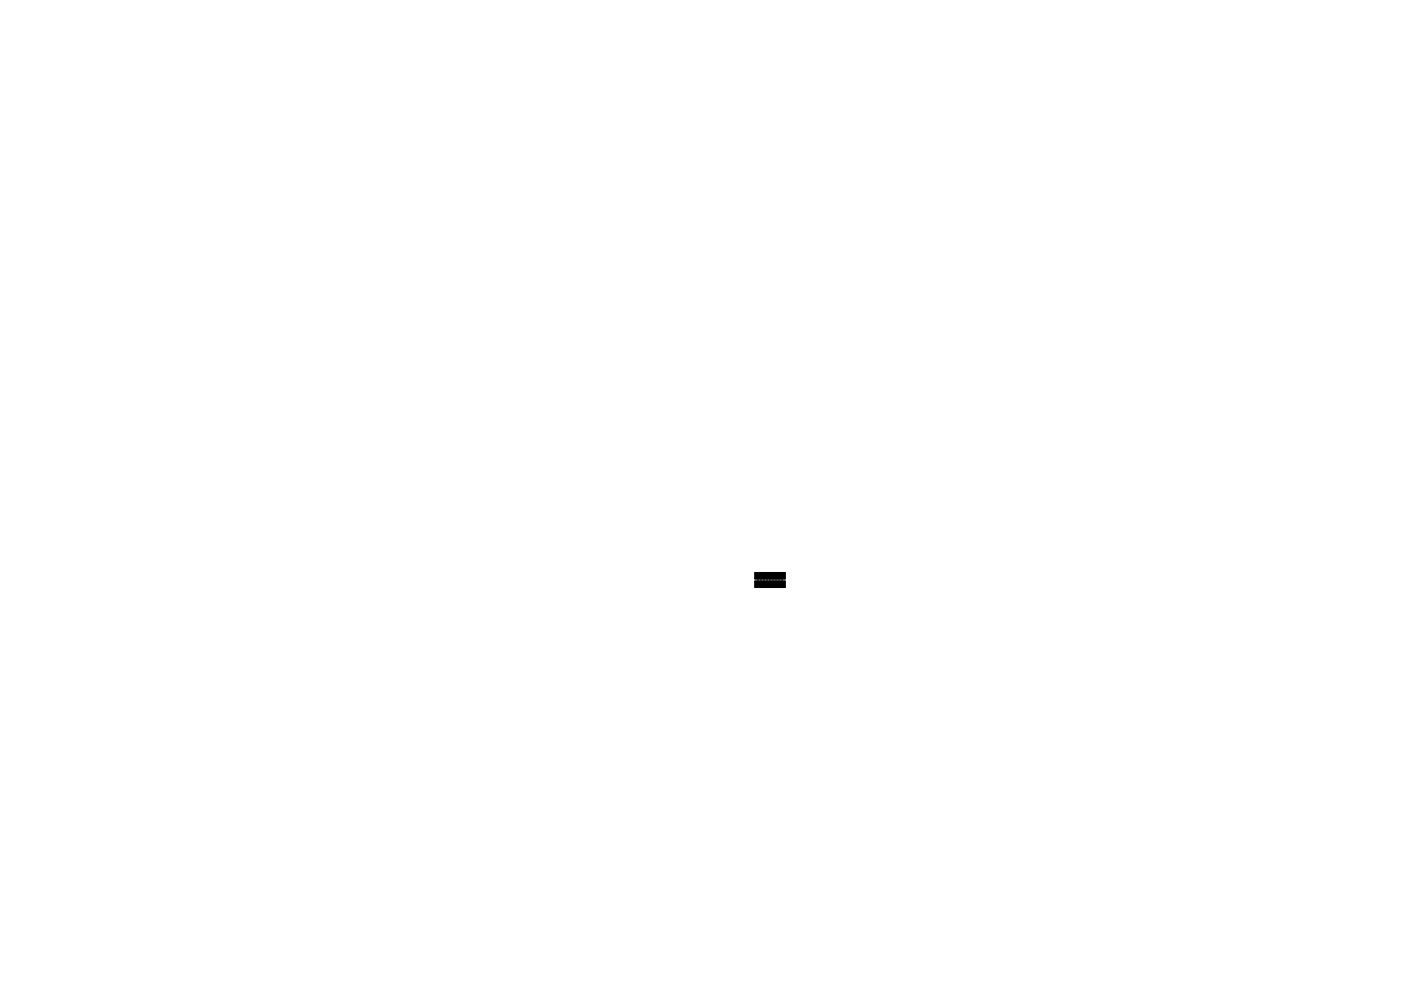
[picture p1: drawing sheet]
<svg xmlns="http://www.w3.org/2000/svg" width="297mm" height="210mm" viewBox="0 0 297 210" stroke-linecap="round" stroke-linejoin="round" font-family="sans-serif">
<g fill="#000" stroke="#000" stroke-width=".21">
<path d="M160 123.2h.8v1.5h-.8zM160 121.5h.8v1.4h-.8zM160.6 123.2h.8v1.5h-.8zM160.6 121.5h.8v1.4h-.8zM161.3 123.2h.8v1.5h-.8zM161.3 121.5h.8v1.4h-.8zM161.9 123.2h.8v1.5h-.8zM161.9 121.5h.8v1.4h-.8zM162.6 123.2h.7v1.5h-.7zM162.6 121.5h.7v1.4h-.7zM163.2 123.2h.8v1.5h-.8zM163.2 121.5h.8v1.4h-.8z"/>
<path d="M163.8 123.2h.8v1.5h-.8zM163.8 121.5h.8v1.4h-.8zM164.5 123.2h.7v1.5h-.7zM164.5 121.5h.7v1.4h-.7zM165.1 123.2h.8v1.5h-.8zM165.1 121.5h.8v1.4h-.8zM165.7 123.2h.8v1.5h-.8zM165.7 121.5h.8v1.4h-.8z"/>
</g>
</svg>
